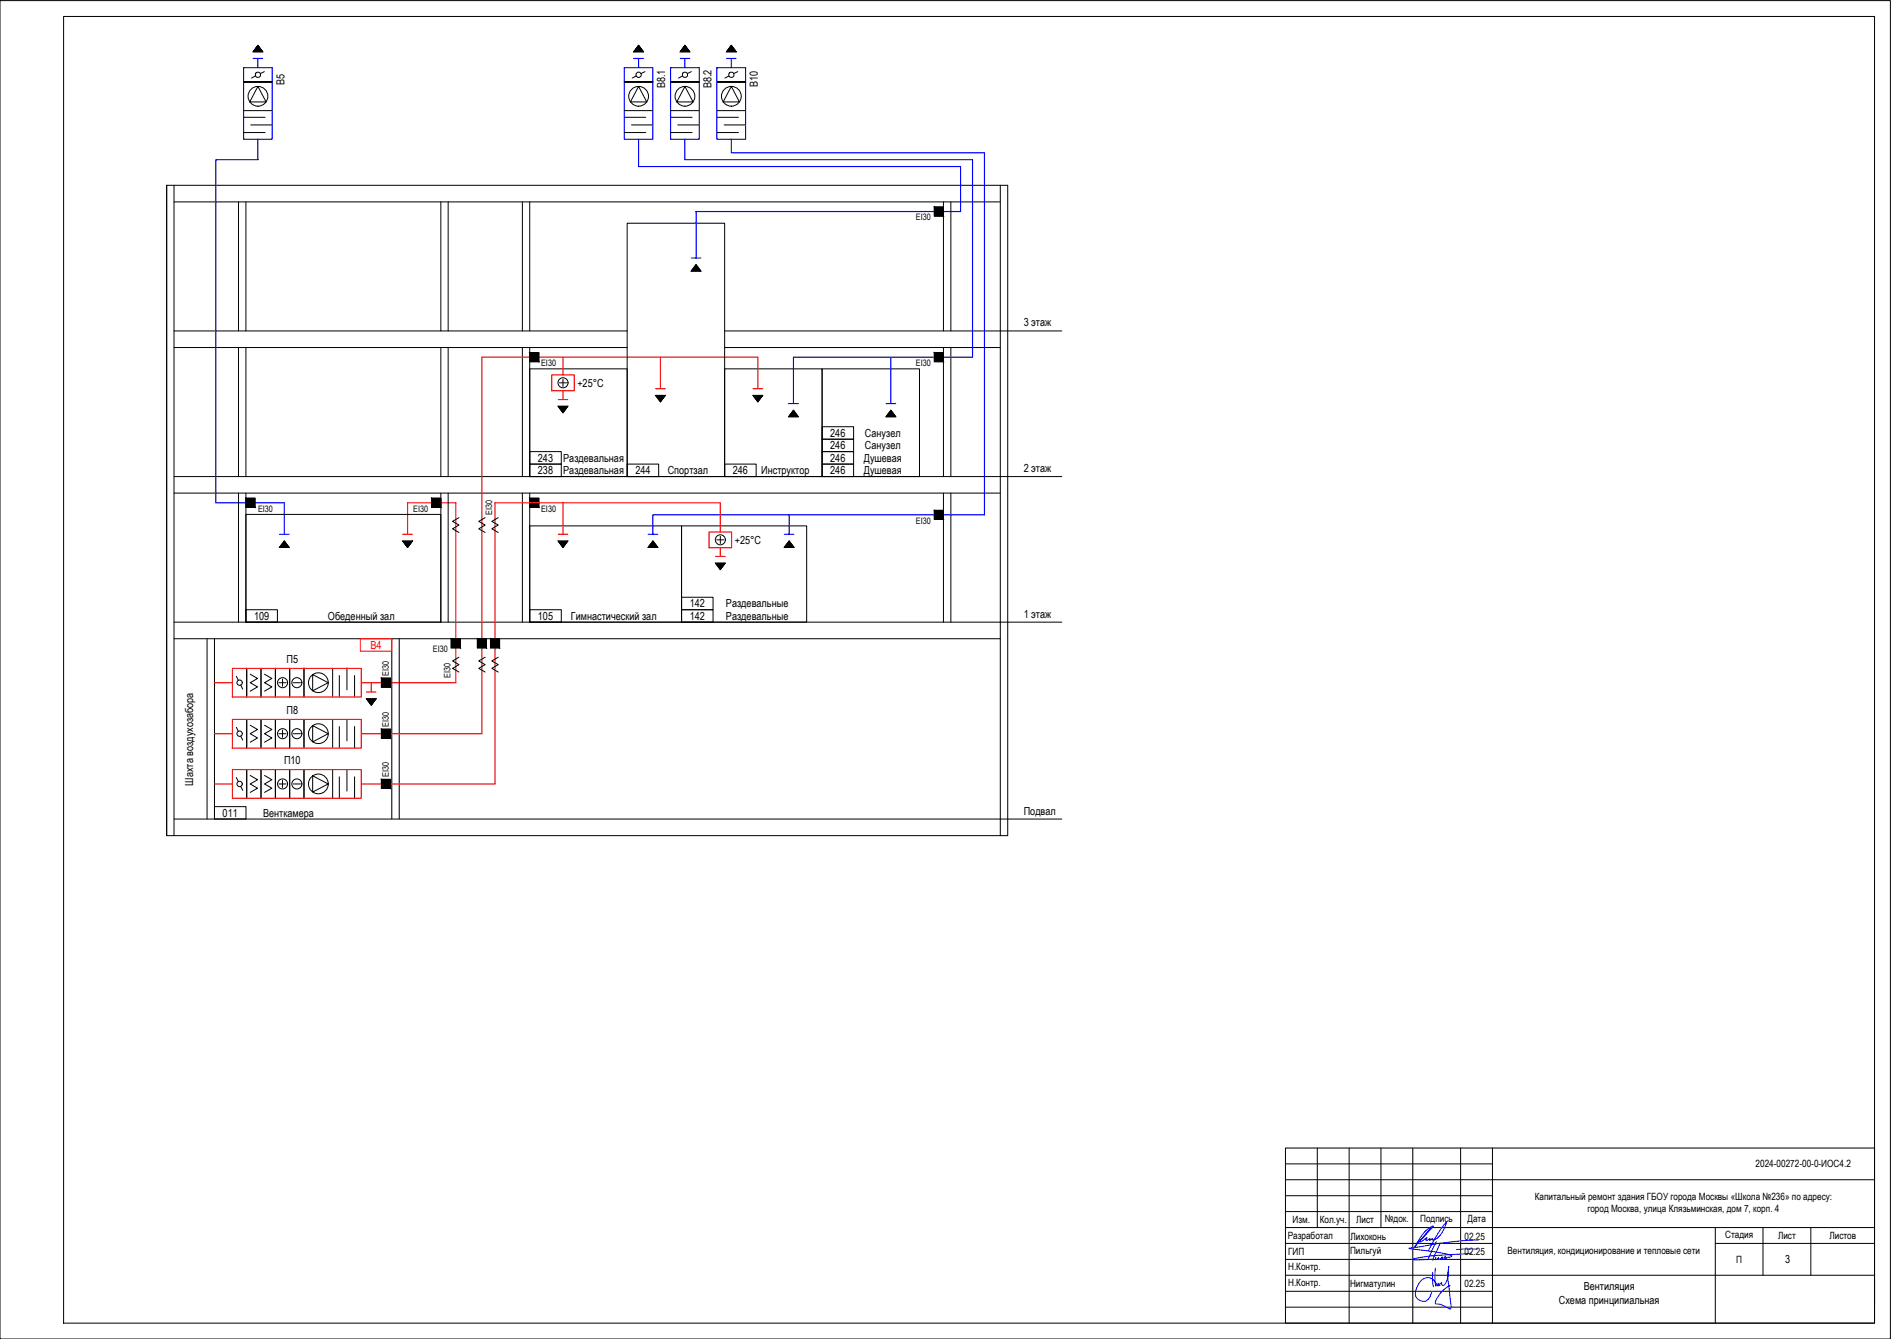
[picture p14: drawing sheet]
<svg xmlns="http://www.w3.org/2000/svg" width="594mm" height="420mm" viewBox="0 0 594 420" stroke-linecap="round" stroke-linejoin="round" font-family="sans-serif">
<defs><g id="words">
<g font-size="3.5">
<text x="89.3" y="26.6" transform="rotate(-90 89.3 26.6)">В5</text>
<text x="208.8" y="27.7" transform="rotate(-90 208.8 27.7)">В8.1</text>
<text x="223.3" y="27.7" transform="rotate(-90 223.3 27.7)">В8.2</text>
<text x="237.9" y="27.3" transform="rotate(-90 237.9 27.3)">В10</text>
<text x="321.3" y="102.4">3 этаж</text>
<text x="181.2" y="121.3">+25°C</text>
<text x="260.5" y="137.1">246</text>
<text x="271.4" y="137.1">Санузел</text>
<text x="260.5" y="141">246</text>
<text x="271.4" y="141">Санузел</text>
<text x="168.8" y="148.8">238</text>
<text x="168.8" y="144.9">243</text>
<text x="176.8" y="148.8">Раздевальная</text>
<text x="176.8" y="144.9">Раздевальная</text>
<text x="199.4" y="148.8">244</text>
<text x="209.5" y="148.8">Спортзал</text>
<text x="230" y="148.8">246</text>
<text x="238.9" y="148.8">Инструктор</text>
<text x="260.5" y="148.8">246</text>
<text x="260.5" y="144.9">246</text>
<text x="271.1" y="148.8">Душевая</text>
<text x="271.1" y="144.9">Душевая</text>
<text x="321.3" y="148.1">2 этаж</text>
<text x="230.6" y="170.6">+25°C</text>
<text x="216.5" y="190.6">142</text>
<text x="227.8" y="190.6">Раздевальные</text>
<text x="79.7" y="194.5">109</text>
<text x="102.9" y="194.5">Обеденный зал</text>
<text x="168.8" y="194.5">105</text>
<text x="179.2" y="194.5">Гимнастический зал</text>
<text x="216.5" y="194.5">142</text>
<text x="227.8" y="194.5">Раздевальные</text>
<text x="321.3" y="193.8">1 этаж</text>
<text x="89.9" y="208">П5</text>
<text x="89.9" y="224">П8</text>
<text x="89.1" y="239.7">П10</text>
<text x="60.6" y="246.5" transform="rotate(-90 60.6 246.5)">Шахта воздухозабора</text>
<text x="69.9" y="256.3">011</text>
<text x="82.6" y="256.3">Венткамера</text>
<text x="321.3" y="255.6">Подвал</text>
<text x="560.3" y="396.4">3</text>
<text x="497" y="404.8">Вентиляция</text>
<text x="489.2" y="409.2">Схема принципиальная</text>
</g>
<text font-size="3.5" fill="#f00" x="116.3" y="203.6">В4</text>
<g font-size="3.1">
<text x="551" y="366.3">2024-00272-00-0-ИОС4.2</text>
<text x="481.7" y="376.6">Капитальный ремонт здания ГБОУ города Москвы «Школа №236» по адресу:</text>
<text x="405.7" y="383.8">Изм.</text>
<text x="414.2" y="383.8">Кол.уч.</text>
<text x="425.6" y="383.8">Лист</text>
<text x="434.6" y="383.6">№док.</text>
<text x="445.7" y="383.6">Подпись</text>
<text x="460.5" y="383.5">Дата</text>
<text x="498.2" y="380.4">город Москва, улица Клязьминская, дом 7, корп. 4</text>
<text x="404.1" y="388.7">Разработал</text>
<text x="423.8" y="389">Лихоконь</text>
<text x="459.6" y="388.9">02.25</text>
<text x="541.4" y="388.6">Стадия</text>
<text x="558" y="388.8">Лист</text>
<text x="574.1" y="388.8">Листов</text>
<text x="404.2" y="394">ГИП</text>
<text x="423.7" y="393.6">Пильгуй</text>
<text x="459.6" y="394">02.25</text>
<text x="473.1" y="393.5">Вентиляция, кондиционирование и тепловые сети</text>
<text x="404.2" y="398.6">Н.Контр.</text>
<text x="544.9" y="396.3">П</text>
<text x="404.2" y="403.6">Н.Контр.</text>
<text x="423.7" y="403.9">Нигматулин</text>
<text x="459.6" y="404">02.25</text>
</g>
<g font-size="2.8">
<text x="287.5" y="69.2">EI30</text>
<text x="169.8" y="114.9">EI30</text>
<text x="287.5" y="114.9">EI30</text>
<text x="81" y="160.6">EI30</text>
<text x="129.7" y="160.6">EI30</text>
<text x="154.5" y="161.6" transform="rotate(-90 154.5 161.6)">EI30</text>
<text x="169.8" y="160.6">EI30</text>
<text x="287.5" y="164.4">EI30</text>
<text x="135.8" y="204.6">EI30</text>
<text x="122" y="212" transform="rotate(-90 122 212)">EI30</text>
<text x="141.3" y="212.6" transform="rotate(-90 141.3 212.6)">EI30</text>
<text x="122" y="228.1" transform="rotate(-90 122 228.1)">EI30</text>
<text x="122" y="243.8" transform="rotate(-90 122 243.8)">EI30</text>
</g>
</g></defs>
<!-- layer: 0 -->
<g fill="none" stroke="#000" stroke-width=".31">
<path d="M0 .2h593.3v420h-593.3zM20 5.2h568.3v410h-568.3zM76.5 25.7h8.9M76.5 34.7h8.9M76.5 36.8h6.7M78.7 39.2h6.7M80.2 23.9l-1.3 .6M80.9 27.1l2.6 4.9h-5.1zM83 22.5l-1.3 .6M85.4 25.7h-8.9h8.9M195.9 25.7h9M195.9 34.7h9"/>
<path d="M195.9 36.8h6.7M198.2 39.2h6.7M199.6 23.9l-1.2 .6M200.4 27.1l2.6 4.9h-5.2zM202.4 22.5l-1.2 .6M204.9 25.7h-9h9M210.5 25.7h9M210.5 34.7h9M210.5 36.8h6.7M212.7 39.2h6.8M214.2 23.9l-1.3 .6M214.9 27.1l2.6 4.9h-5.1z"/>
<path d="M217 22.5l-1.3 .6M219.5 25.7h-9h9M225 25.7h9M225 34.7h9M225 36.8h6.8M227.3 39.2h6.7M228.7 23.9l-1.2 .6M229.5 27.1l2.6 4.9h-5.2zM231.5 22.5l-1.2 .6M234 25.7h-9h9M52.3 58.1h264v204.1h-264zM54.6 58.1v204.1"/>
<path d="M76.5 41.6h6.7M195.9 41.6h6.7M210.5 41.6h6.7M225 41.6h6.8M313.9 58.1v204.1M54.6 63.4h259.3M74.8 63.4v40.4M77.2 63.4v40.4M138.3 63.4v40.4M140.7 63.4v40.4M163.9 63.4v40.4M166.2 63.4v40.4"/>
<path d="M196.8 70h30.6v79.5h-30.6zM293.2 65h2.9v2.8h-2.9zM296.1 63.4v40.4M298.4 63.4v40.4M54.6 103.8h142.2M54.6 109.1h142.2M74.8 109.1v40.4M77.2 109.1v40.4M138.3 109.1v40.4M140.7 109.1v40.4M163.9 109.1v40.4M166.2 115.7h30.6v33.8h-30.6z"/>
<path d="M166.2 110.7h2.9v2.8h-2.9zM166.2 109.1v40.4M176.7 119v2.3M227.4 115.7h30.6v33.8h-30.6zM227.4 103.8h105.8M227.4 109.1h86.5M258 115.7h30.6v33.8h-30.6zM293.2 110.7h2.9v2.8h-2.9zM296.1 109.1v40.4M298.4 109.1v40.4M175.6 120.1h2.2M258 137.8h9.9v3.9h-9.9z"/>
<path d="M258 133.9h9.9v3.9h-9.9zM54.6 149.5h278.6M54.6 154.7h259.3M74.8 154.7v40.5M77.2 154.7v40.5M77.2 156.3h2.8v2.9h-2.8zM135.5 156.3h2.8v2.9h-2.8zM138.3 154.7v40.5M140.7 154.7v40.5M163.9 154.7v40.5M166.2 156.3h2.9v2.9h-2.9zM166.2 145.6h9.9v3.9h-9.9z"/>
<path d="M166.2 141.7h9.9v3.9h-9.9zM166.2 154.7v40.5M196.8 145.6h9.9v3.9h-9.9zM227.4 145.6h9.9v3.9h-9.9zM258 145.6h9.9v3.9h-9.9zM258 141.7h9.9v3.9h-9.9zM296.1 154.7v40.5M298.4 154.7v40.5M77.2 161.4h61.1v33.8h-61.1zM144 162.4l-2 1.2 2 1.2-2 1.1 2 1.2M152.3 162.4l-2.1 1.2 2.1 1.2-2.1 1.1 2.1 1.2M156.4 162.4l-2.1 1.2 2.1 1.2-2.1 1.1 2.1 1.2"/>
<path d="M166.2 165h47.7v30.2h-47.7zM213.9 165h39.3v30.2h-39.3zM224.9 169.4h2.3M226.1 168.3v2.2M293.2 160.1h2.9v2.9h-2.9zM54.6 195.2h278.6M77.2 191.3h9.9v3.9h-9.9zM166.2 191.3h9.9v3.9h-9.9zM213.9 191.3h9.9v3.9h-9.9zM213.9 187.4h9.9v3.9h-9.9zM54.6 200.4h259.3M65 200.4v56.6"/>
<path d="M67.3 200.4v56.6M74.2 212.2l.6 1.3M75.5 215l.7 1.2M77.4 209.7v9M78.5 211.6l2.3 1.3-2.3 1.3 2.3 1.3-2.3 1.4M81.9 209.7v9M83 211.6l2.3 1.3-2.3 1.3 2.3 1.3-2.3 1.4M86.4 209.7v9M87.5 214.2h2.3M88.7 213.1v2.2M90.9 209.7v9M92 214.2h2.3"/>
<path d="M95.4 209.7v9M98.1 211.7l4.9 2.5-4.9 2.6zM104.4 209.7v9M106.5 212v6.7M108.9 209.7v6.8M111.3 212v6.7M119.7 212.8h2.9v2.8h-2.9zM123 200.4v56.6M125.3 200.4v56.6M141.6 200.4h2.9v2.9h-2.9zM144 206.2l-2 1.2 2 1.2-2 1.1 2 1.2M149.8 200.4h2.9v2.9h-2.9z"/>
<path d="M152.3 206.2l-2.1 1.2 2.1 1.2-2.1 1.1 2.1 1.2M153.9 200.4h2.9v2.9h-2.9zM156.4 206.2l-2.1 1.2 2.1 1.2-2.1 1.1 2.1 1.2M74.2 228.2l.6 1.3M75.5 231l.7 1.2M77.4 225.7v9M78.5 227.6l2.3 1.3-2.3 1.3 2.3 1.4-2.3 1.3M81.9 225.7v9M83 227.6l2.3 1.3-2.3 1.3 2.3 1.4-2.3 1.3M86.4 225.7v9M87.5 230.2h2.3M88.7 229.1v2.3"/>
<path d="M90.9 225.7v9M92 230.2h2.3M95.4 225.7v9M98.1 227.7l4.9 2.5-4.9 2.6zM104.4 225.7v9M106.5 228v6.7M108.9 225.7v6.8M111.3 228v6.7M119.7 228.8h2.9v2.9h-2.9zM54.6 257h278.6M67.3 253.1h9.9v3.9h-9.9zM74.2 244l.6 1.2"/>
<path d="M75.5 246.7l.7 1.3M77.4 241.5v9M78.5 243.3l2.3 1.4-2.3 1.3 2.3 1.3-2.3 1.3M81.9 241.5v9M83 243.3l2.3 1.4-2.3 1.3 2.3 1.3-2.3 1.3M86.4 241.5v9M87.5 246h2.3M88.7 244.9v2.2M90.9 241.5v9M92 246h2.3M95.4 241.5v9M98.1 243.4l4.9 2.6-4.9 2.5z"/>
<path d="M104.4 241.5v9M106.5 243.8v6.7M108.9 241.5v6.7M111.3 243.8v6.7M119.7 244.6h2.9v2.8h-2.9z"/>
<circle cx="81" cy="23.5" r=".84"/>
<circle cx="81" cy="30.2" r="3.1"/>
<circle cx="200.4" cy="23.5" r=".84"/>
<circle cx="200.4" cy="30.2" r="3.1"/>
<circle cx="215" cy="23.5" r=".84"/>
<circle cx="215" cy="30.2" r="3.1"/>
<circle cx="229.5" cy="23.5" r=".84"/>
<circle cx="229.5" cy="30.2" r="3.1"/>
<circle cx="176.7" cy="120.1" r="1.58"/>
<circle cx="226.1" cy="169.4" r="1.58"/>
<circle cx="75.2" cy="214.2" r=".84"/>
<circle cx="88.7" cy="214.2" r="1.58"/>
<circle cx="93.2" cy="214.2" r="1.58"/>
<circle cx="99.9" cy="214.2" r="3.1"/>
<circle cx="75.2" cy="230.2" r=".84"/>
<circle cx="88.7" cy="230.2" r="1.58"/>
<circle cx="93.2" cy="230.2" r="1.58"/>
<circle cx="99.9" cy="230.2" r="3.1"/>
<circle cx="75.2" cy="246" r=".84"/>
<circle cx="88.7" cy="246" r="1.58"/>
<circle cx="93.2" cy="246" r="1.58"/>
<circle cx="99.9" cy="246" r="3.1"/>
</g>
<g fill="none" stroke="#000" stroke-width=".31">
<path d="M403.4 360.2h184.9v55h-184.9zM403.4 370.2h184.9M403.4 375.2h65M403.4 365.2h65M413.4 360.2v25M423.4 360.2v55M433.4 360.2v25M443.4 360.2v55M458.4 360.2v55M468.4 360.2v55M403.4 390.2h65M403.4 385.2h184.9"/>
<path d="M403.4 395.2h65M403.4 380.2h65M538.3 390.2h50M538.3 385.2v30M553.3 385.2v15M568.3 385.2v15M403.4 400.2h184.9M403.4 410.2h65M403.4 405.2h65M588.3 401.6v7.4"/>
</g>
<path d="M449.6 399.2v2.3l.3 2.3M450.4 397.9l-.1 3.8 .3 1.9a2.68 2.68 0 0 0-2.1-2.7 2.68 2.68 0 0 0-3 1.6 4.1 4.1 0 0 0-.7 5 2.32 2.32 0 0 0 2.3 .8 2.32 2.32 0 0 0 1.8-1.7l.5-1.4M450.8 389.6l-2.6 5.5M452 390.1l-2.4 5.4 .1-.3h-.4h-6.2l6-1.1 12.7-.9M463.7 391.9l-6.6 .2M464 389.1a160 160 0 0 0-20.5 2.4l-1.3 .2 11.4 1.7a2 2 0 0 1 2 .8l-1.4 .4-.6 .4-.2-.4 .2-.4-.2 .4-.7 .3-.2-.1 .1-.4a1.06 1.06 0 0 1-1.3 .6l.2-.5-.2 .5-.8 .3 .1-.7M451 402.6l.1 .8a.49 .49 0 0 0 .5-.2 .49 .49 0 0 0-.1-.6l.1 .7 .4 .1M452.1 402.9l.3-.5v.5a.6 .6 0 0 0 .6 .5 .6 .6 0 0 0 .6-.6 14.6 14.6 0 0 0 1.1-5.4 24.5 24.5 0 0 0 .3 8.9l.4 4.1-.4 .3-.9-.4a7.4 7.4 0 0 0-3.7-1.3 8.6 8.6 0 0 1 4.7-5.6" fill="none" stroke="#00f" stroke-width=".31"/>
<!-- layer: 0 -->
<path d="M449 385.2l-5 6 .5-.9a10.4 10.4 0 0 1 5.1-5.6h.2l-4.2 4.9 .7-.1 1.5-1.1-.3 .8 1.2-.6-.1 .6 .9-.5 .1 .4a3.5 3.5 0 0 0 3.1-2.6l1.2-2.9a19.9 19.9 0 0 0-4 5.7l-1.6 3.2" fill="none" stroke="#00f" stroke-width=".31"/>
<g fill="none" stroke="#f00" stroke-width=".36">
<path d="M173.1 117.6h7.1v5h-7.1zM176.7 112.1v5.5M207.3 112.1v9.9M175.2 125.4h3M176.7 122.6v2.8M205.8 122h3M236.3 122h3M237.8 122v-9.9h-86.6v118.1h-37.8M176.7 157.8v9.9M126.4 167.7h3M127.9 167.7v-9.9h15.1v56.4h-29.6M175.2 167.7h3"/>
<path d="M222.5 166.9h7.1v5h-7.1zM224.6 174.6h3M226.1 166.9v-9.1h-70.8v88.2h-41.9M226.1 171.9v2.7M67.3 214.2h5.6M72.9 209.7h40.5v9h-40.5zM115 217.1h3M116.5 214.2v2.9M67.3 230.2h5.6M72.9 225.7h40.5v9h-40.5zM67.3 246h5.6M72.9 241.5h40.5v9h-40.5z"/>
</g>
<g fill="none" stroke="#000" stroke-width=".31">
<path d="M79.4 16.3h3l-1.5-2.1-1.5 2.1 1.5-2.1 1.5 2.1M198.9 16.3h3l-1.5-2.1-1.5 2.1 1.5-2.1 1.5 2.1M213.5 16.3h3l-1.6-2.1-1.4 2.1 1.4-2.1 1.6 2.1M228 16.3h3l-1.5-2.1-1.5 2.1 1.5-2.1 1.5 2.1M216.9 85.1l1.5-2 1.5 2M218.4 83.1l1.5 2h-3zM175.2 127.5l1.5 2 1.5-2M175.2 127.5h3l-1.5 2zM205.8 124.1l1.5 2 1.5-2M205.8 124.1h3l-1.5 2zM236.3 124.1l1.5 2 1.5-2M236.3 124.1h3l-1.5 2z"/>
<path d="M247.5 130.8l1.5-2 1.5 2M249 128.8l1.5 2h-3zM278.1 130.8l1.5-2 1.5 2M279.6 128.8l1.5 2h-3zM87.7 171.8l1.5-2 1.5 2M89.2 169.8l1.5 2h-3zM126.4 169.8l1.5 2 1.5-2-1.5 2-1.5-2h3M175.2 169.8l1.5 2 1.5-2M175.2 169.8h3l-1.5 2zM203.4 171.8l1.5-2 1.5 2M204.9 169.8l1.5 2h-3zM224.6 176.7l1.5 2 1.5-2"/>
<path d="M224.6 176.7h3l-1.5 2zM246.1 171.8l1.5-2 1.6 2M247.6 169.8l1.6 2h-3.1zM115 219.3l1.5 2 1.5-2-1.5 2-1.5-2h3"/>
</g>
<g fill="#000" stroke="#000" stroke-width=".31">
<path d="M80.9 14.2l1.5 2.1h-3zM200.4 14.2l1.5 2.1h-3zM214.9 14.2l1.6 2.1h-3zM229.5 14.2l1.5 2.1h-3zM218.4 83.1l1.5 2h-3zM175.2 127.5h3l-1.5 2zM205.8 124.1h3l-1.5 2zM236.3 124.1h3l-1.5 2zM249 128.8l1.5 2h-3zM279.6 128.8l1.5 2h-3zM89.2 169.8l1.5 2h-3zM126.4 169.8h3l-1.5 2z"/>
<path d="M175.2 169.8h3l-1.5 2zM204.9 169.8l1.5 2h-3zM224.6 176.7h3l-1.5 2zM247.6 169.8l1.6 2h-3.1zM115 219.3h3l-1.5 2z"/>
</g>
<g fill="#000" stroke="#000" stroke-width=".31">
<path d="M293.2 65l2.9 2.8v-2.8zM293.2 65l2.9 2.8h-2.9z"/>
<path d="M166.2 110.7l2.9 2.8v-2.8zM166.2 110.7l2.9 2.8h-2.9z"/>
<path d="M293.2 110.7l2.9 2.8v-2.8zM293.2 110.7l2.9 2.8h-2.9z"/>
<path d="M77.2 156.3l2.8 2.9v-2.9zM77.2 156.3l2.8 2.9h-2.8z"/>
<path d="M135.5 156.3l2.8 2.9v-2.9zM135.5 156.3l2.8 2.9h-2.8z"/>
<path d="M166.2 156.3l2.9 2.9v-2.9zM166.2 156.3l2.9 2.9h-2.9z"/>
<path d="M293.2 160.1l2.9 2.9v-2.9zM293.2 160.1l2.9 2.9h-2.9z"/>
<path d="M119.7 212.8l2.9 2.8v-2.8zM119.7 212.8l2.9 2.8h-2.9z"/>
<path d="M141.6 200.4l2.9 2.9v-2.9zM141.6 200.4l2.9 2.9h-2.9z"/>
<path d="M149.8 200.4l2.9 2.9v-2.9zM149.8 200.4l2.9 2.9h-2.9z"/>
<path d="M153.9 200.4l2.9 2.9v-2.9zM153.9 200.4l2.9 2.9h-2.9z"/>
<path d="M119.7 228.8l2.9 2.9v-2.9zM119.7 228.8l2.9 2.9h-2.9z"/>
<path d="M119.7 244.6l2.9 2.8v-2.8zM119.7 244.6l2.9 2.8h-2.9z"/>
</g>
<g fill="none" stroke="#00f" stroke-width=".36">
<path d="M79.4 18.4h3M80.9 18.4v2.8M198.9 18.4h3M200.4 18.4v2.8M213.5 18.4h3M214.9 18.4v2.8M228 18.4h3M229.5 18.4v2.8M80.9 43.7v6.4h-13.2v107.7h21.5v9.9M200.4 43.7v8.6h101.1v14.1h-83.1v14.6M214.9 43.7v6.4h90.3v62h-56.2v14.5M229.5 43.7v4.2h79.4v113.7h-104v6.1"/>
<path d="M216.9 81h3M279.6 112.1v14.5M247.5 126.6h3M278.1 126.6h3M87.7 167.7h3M203.4 167.7h3M246.1 167.7h3.1M247.6 161.6v6.1"/>
</g>
<!-- layer: 0 -->
<path d="M113.1 200.4h9.9v3.9h-9.9z" fill="none" stroke="#f00" stroke-width=".31"/>
<path d="M76.5 21.2h8.9v22.5h-8.9zM195.9 21.2h9v22.5h-9zM210.5 21.2h9v22.5h-9zM225 21.2h9v22.5h-9z" fill="none" stroke="#00f" stroke-width=".36"/>
<use href="#words"/>
</svg>
